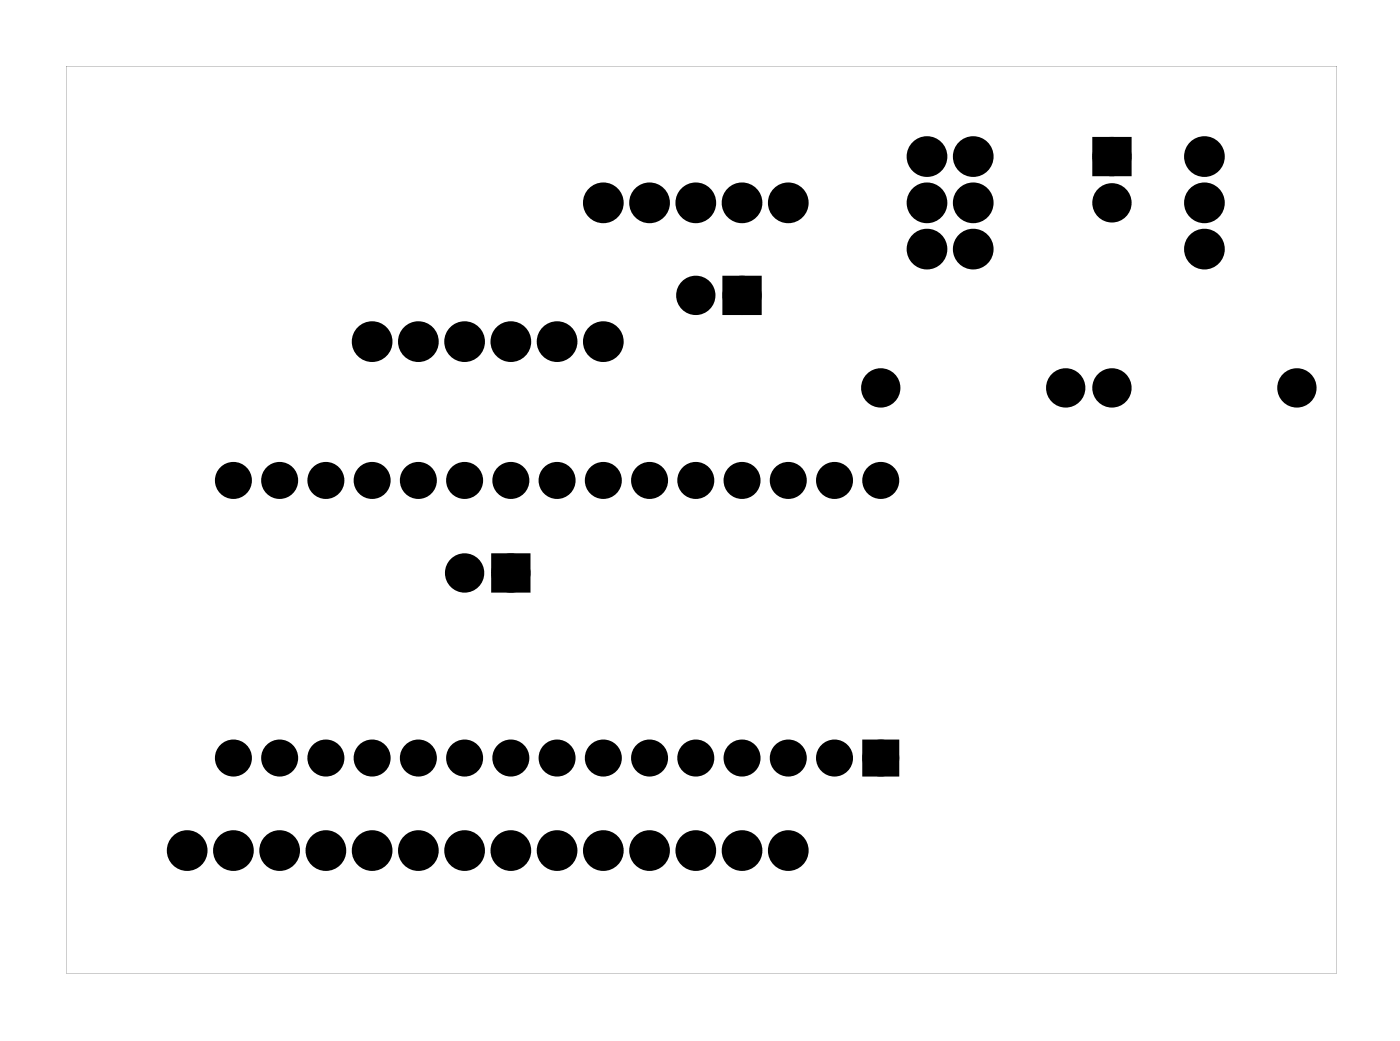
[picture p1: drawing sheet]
<svg xmlns="http://www.w3.org/2000/svg" width="77mm" height="57mm" viewBox="0 0 77 57" stroke-linecap="round" stroke-linejoin="round" font-family="sans-serif">
<g fill="#000">
<path d="M40.1 15.5h1.4v1.4h-1.4zM60.4 7.9h1.4v1.4h-1.4zM27.4 30.8h1.4v1.4h-1.4zM47.7 40.9h1.4v1.4h-1.4z"/>
<path d="M3.6 3.6v49.8h69.8v-49.8zM3.6 3.6h69.8v49.8h-69.8z"/>
</g>
<g fill="none" stroke="#000" stroke-width=".76" stroke-linecap="butt">
<path d="M40.1 15.5h1.4v1.4h-1.4zM60.4 7.9h1.4v1.4h-1.4zM27.4 30.8h1.4v1.4h-1.4z"/>
<circle cx="20.4" cy="18.8" r=".74"/>
<circle cx="23" cy="18.8" r=".74"/>
<circle cx="25.5" cy="18.8" r=".74"/>
<circle cx="28.1" cy="18.8" r=".74"/>
<circle cx="30.6" cy="18.8" r=".74"/>
<circle cx="33.1" cy="18.8" r=".74"/>
<circle cx="33.1" cy="11.1" r=".74"/>
<circle cx="35.7" cy="11.1" r=".74"/>
<circle cx="38.2" cy="11.1" r=".74"/>
<circle cx="38.2" cy="16.2" r=".7"/>
<circle cx="40.8" cy="11.1" r=".74"/>
<circle cx="40.8" cy="16.2" r=".7"/>
<circle cx="43.3" cy="11.1" r=".74"/>
<circle cx="50.9" cy="11.1" r=".74"/>
<circle cx="50.9" cy="13.7" r=".74"/>
<circle cx="50.9" cy="8.6" r=".74"/>
<circle cx="53.5" cy="11.1" r=".74"/>
<circle cx="53.5" cy="13.7" r=".74"/>
<circle cx="53.5" cy="8.6" r=".74"/>
<circle cx="61.1" cy="11.1" r=".7"/>
<circle cx="61.1" cy="8.6" r=".7"/>
<circle cx="66.2" cy="11.1" r=".74"/>
<circle cx="66.2" cy="13.7" r=".74"/>
<circle cx="66.2" cy="8.6" r=".74"/>
<circle cx="25.5" cy="31.5" r=".7"/>
<circle cx="28.1" cy="31.5" r=".7"/>
<circle cx="48.4" cy="21.3" r=".7"/>
<circle cx="58.5" cy="21.3" r=".7"/>
<circle cx="61.1" cy="21.3" r=".7"/>
<circle cx="71.2" cy="21.3" r=".7"/>
<circle cx="10.3" cy="46.7" r=".74"/>
<circle cx="12.8" cy="46.7" r=".74"/>
<circle cx="15.4" cy="46.7" r=".74"/>
<circle cx="17.9" cy="46.7" r=".74"/>
<circle cx="20.4" cy="46.7" r=".74"/>
<circle cx="23" cy="46.7" r=".74"/>
<circle cx="25.5" cy="46.7" r=".74"/>
<circle cx="28.1" cy="46.7" r=".74"/>
<circle cx="30.6" cy="46.7" r=".74"/>
<circle cx="33.1" cy="46.7" r=".74"/>
<circle cx="35.7" cy="46.7" r=".74"/>
<circle cx="38.2" cy="46.7" r=".74"/>
<circle cx="40.8" cy="46.7" r=".74"/>
<circle cx="43.3" cy="46.7" r=".74"/>
</g>
<g fill="#000">
<circle cx="20.4" cy="18.8" r=".74"/>
<circle cx="23" cy="18.8" r=".74"/>
<circle cx="25.5" cy="18.8" r=".74"/>
<circle cx="28.1" cy="18.8" r=".74"/>
<circle cx="30.6" cy="18.8" r=".74"/>
<circle cx="33.1" cy="18.8" r=".74"/>
<circle cx="33.1" cy="11.1" r=".74"/>
<circle cx="35.7" cy="11.1" r=".74"/>
<circle cx="38.2" cy="11.1" r=".74"/>
<circle cx="38.2" cy="16.2" r=".7"/>
<circle cx="40.8" cy="11.1" r=".74"/>
<circle cx="40.8" cy="16.2" r=".7"/>
<circle cx="43.3" cy="11.1" r=".74"/>
<circle cx="50.9" cy="13.7" r=".74"/>
<circle cx="50.9" cy="11.1" r=".74"/>
<circle cx="50.9" cy="8.6" r=".74"/>
<circle cx="53.5" cy="13.7" r=".74"/>
<circle cx="53.5" cy="11.1" r=".74"/>
<circle cx="53.5" cy="8.6" r=".74"/>
<circle cx="61.1" cy="11.1" r=".7"/>
<circle cx="61.1" cy="8.6" r=".7"/>
<circle cx="66.2" cy="13.7" r=".74"/>
<circle cx="66.2" cy="11.1" r=".74"/>
<circle cx="66.2" cy="8.6" r=".74"/>
<circle cx="12.8" cy="26.4" r=".67"/>
<circle cx="15.4" cy="26.4" r=".67"/>
<circle cx="17.9" cy="26.4" r=".67"/>
<circle cx="20.4" cy="26.4" r=".67"/>
<circle cx="23" cy="26.4" r=".67"/>
<circle cx="25.5" cy="26.4" r=".67"/>
<circle cx="25.5" cy="31.5" r=".7"/>
<circle cx="28.1" cy="26.4" r=".67"/>
<circle cx="28.1" cy="31.5" r=".7"/>
<circle cx="30.6" cy="26.4" r=".67"/>
<circle cx="33.1" cy="26.4" r=".67"/>
<circle cx="35.7" cy="26.4" r=".67"/>
<circle cx="38.2" cy="26.4" r=".67"/>
<circle cx="40.8" cy="26.4" r=".67"/>
<circle cx="43.3" cy="26.4" r=".67"/>
<circle cx="45.8" cy="26.4" r=".67"/>
<circle cx="48.4" cy="26.4" r=".67"/>
<circle cx="48.4" cy="21.3" r=".7"/>
<circle cx="58.5" cy="21.3" r=".7"/>
<circle cx="61.1" cy="21.3" r=".7"/>
<circle cx="71.2" cy="21.3" r=".7"/>
<circle cx="10.3" cy="46.7" r=".74"/>
<circle cx="12.8" cy="46.7" r=".74"/>
<circle cx="12.8" cy="41.6" r=".67"/>
<circle cx="15.4" cy="46.7" r=".74"/>
<circle cx="15.4" cy="41.6" r=".67"/>
<circle cx="17.9" cy="46.7" r=".74"/>
<circle cx="17.9" cy="41.6" r=".67"/>
<circle cx="20.4" cy="46.7" r=".74"/>
<circle cx="20.4" cy="41.6" r=".67"/>
<circle cx="23" cy="46.7" r=".74"/>
<circle cx="23" cy="41.6" r=".67"/>
<circle cx="25.5" cy="46.7" r=".74"/>
<circle cx="25.5" cy="41.6" r=".67"/>
<circle cx="28.1" cy="46.7" r=".74"/>
<circle cx="28.1" cy="41.6" r=".67"/>
<circle cx="30.6" cy="46.7" r=".74"/>
<circle cx="30.6" cy="41.6" r=".67"/>
<circle cx="33.1" cy="46.7" r=".74"/>
<circle cx="33.1" cy="41.6" r=".67"/>
<circle cx="35.7" cy="46.7" r=".74"/>
<circle cx="35.7" cy="41.6" r=".67"/>
<circle cx="38.2" cy="46.7" r=".74"/>
<circle cx="38.2" cy="41.6" r=".67"/>
<circle cx="40.8" cy="46.7" r=".74"/>
<circle cx="40.8" cy="41.6" r=".67"/>
<circle cx="43.3" cy="46.7" r=".74"/>
<circle cx="43.3" cy="41.6" r=".67"/>
<circle cx="45.8" cy="41.6" r=".67"/>
<circle cx="48.4" cy="41.6" r=".67"/>
</g>
<g fill="none" stroke="#000" stroke-width=".69" stroke-linecap="butt">
<path d="M47.7 40.9h1.4v1.4h-1.4z"/>
<circle cx="12.8" cy="26.4" r=".67"/>
<circle cx="15.4" cy="26.4" r=".67"/>
<circle cx="17.9" cy="26.4" r=".67"/>
<circle cx="20.4" cy="26.4" r=".67"/>
<circle cx="23" cy="26.4" r=".67"/>
<circle cx="25.5" cy="26.4" r=".67"/>
<circle cx="28.1" cy="26.4" r=".67"/>
<circle cx="30.6" cy="26.4" r=".67"/>
<circle cx="33.1" cy="26.4" r=".67"/>
<circle cx="35.7" cy="26.4" r=".67"/>
<circle cx="38.2" cy="26.4" r=".67"/>
<circle cx="40.8" cy="26.4" r=".67"/>
<circle cx="43.3" cy="26.4" r=".67"/>
<circle cx="45.8" cy="26.4" r=".67"/>
<circle cx="48.4" cy="26.4" r=".67"/>
<circle cx="12.8" cy="41.6" r=".67"/>
<circle cx="15.4" cy="41.6" r=".67"/>
<circle cx="17.9" cy="41.6" r=".67"/>
<circle cx="20.4" cy="41.6" r=".67"/>
<circle cx="23" cy="41.6" r=".67"/>
<circle cx="25.5" cy="41.6" r=".67"/>
<circle cx="28.1" cy="41.6" r=".67"/>
<circle cx="30.6" cy="41.6" r=".67"/>
<circle cx="33.1" cy="41.6" r=".67"/>
<circle cx="35.7" cy="41.6" r=".67"/>
<circle cx="38.2" cy="41.6" r=".67"/>
<circle cx="40.8" cy="41.6" r=".67"/>
<circle cx="43.3" cy="41.6" r=".67"/>
<circle cx="45.8" cy="41.6" r=".67"/>
<circle cx="48.4" cy="41.6" r=".67"/>
</g>
</svg>
